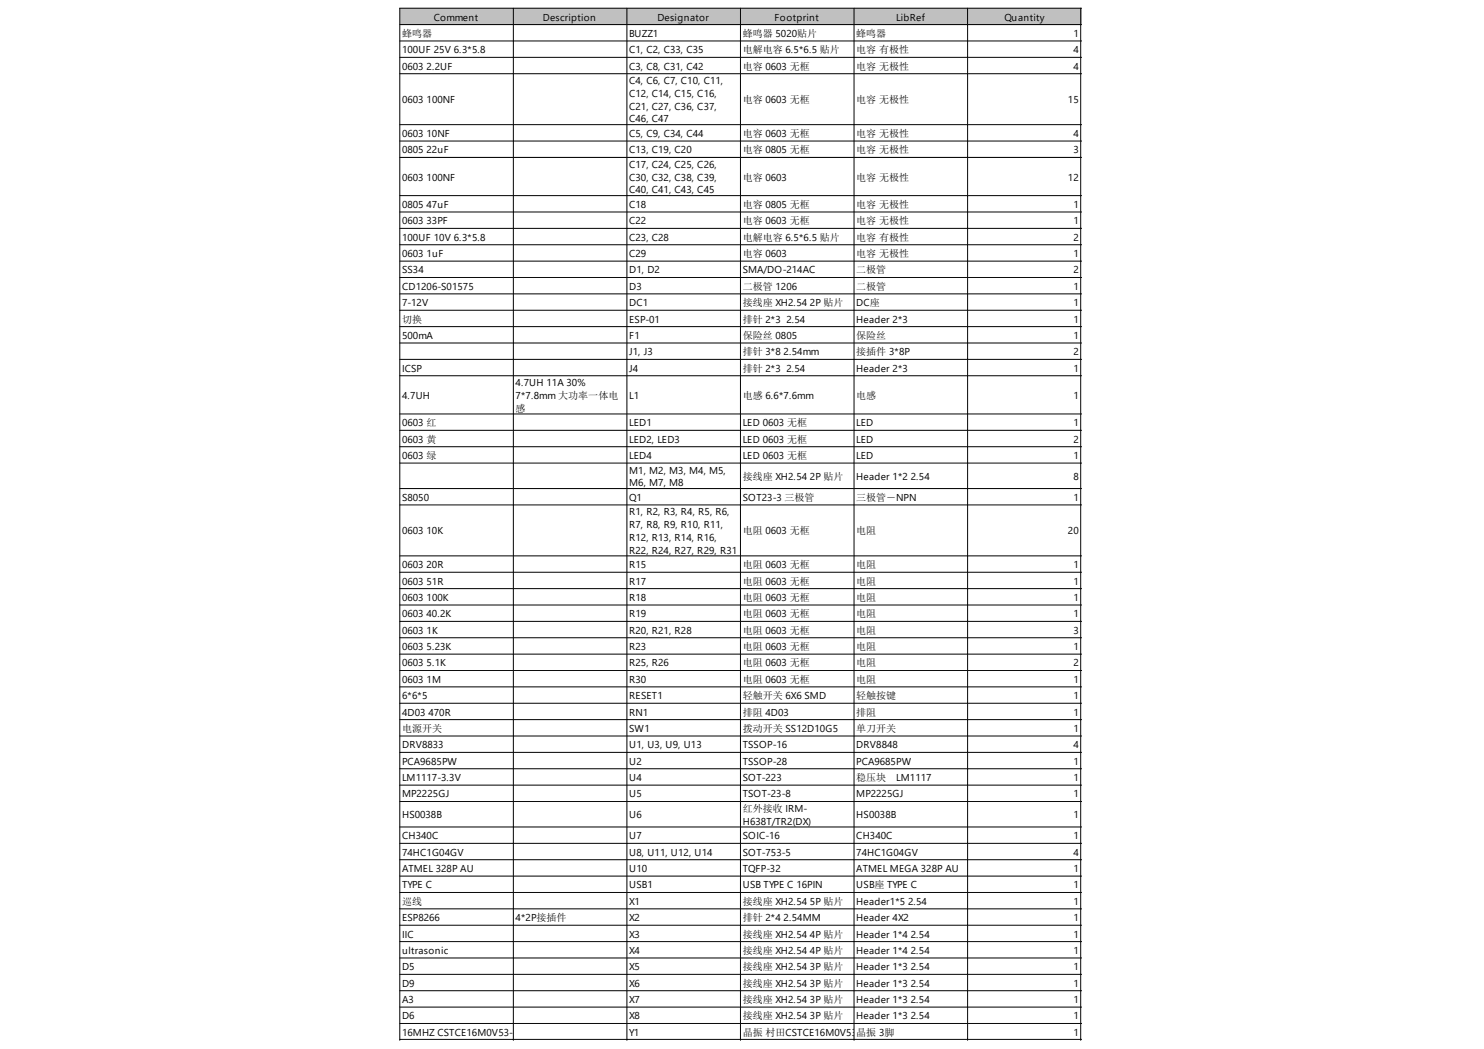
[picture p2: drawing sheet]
<svg xmlns="http://www.w3.org/2000/svg" width="297mm" height="210mm" viewBox="0 0 297 210" stroke-linecap="round" stroke-linejoin="round" font-family="sans-serif">
<defs><g id="words">
<g font-size="2">
<text x="86.8" y="4.1">Comment</text>
<text x="108.7" y="4.1">Description</text>
<text x="131.6" y="4.1">Designator</text>
<text x="155" y="4.1">Footprint</text>
<text x="179.4" y="4.1">LibRef</text>
<text x="201" y="4.1">Quantity</text>
<text x="80.5" y="10.7">100UF 25V 6.3*5.8</text>
<text x="80.5" y="7.4">蜂鸣器</text>
<text x="125.9" y="7.4">BUZZ1</text>
<text x="125.9" y="10.7">C1, C2, C33, C35</text>
<text x="148.7" y="7.4">蜂鸣器 5020贴片</text>
<text x="148.7" y="10.7">电解电容 6.5*6.5 贴片</text>
<text x="171.4" y="7.4">蜂鸣器</text>
<text x="171.4" y="10.7">电容 有极性</text>
<text x="214.9" y="7.4">1</text>
<text x="214.9" y="10.7">4</text>
<text x="80.5" y="13.9">0603</text>
<text x="85.4" y="13.9">2.2UF</text>
<text x="125.9" y="13.9">C3, C8, C31, C42</text>
<text x="125.9" y="16.8">C4, C6, C7, C10, C11,</text>
<text x="148.7" y="13.9">电容 0603 无框</text>
<text x="171.4" y="13.9">电容 无极性</text>
<text x="214.9" y="13.9">4</text>
<text x="80.5" y="20.7">0603</text>
<text x="85.4" y="20.7">100NF</text>
<text x="125.9" y="19.4">C12, C14, C15, C16,</text>
<text x="125.9" y="21.9">C21, C27, C36, C37,</text>
<text x="148.7" y="20.7">电容 0603 无框</text>
<text x="171.4" y="20.7">电容 无极性</text>
<text x="213.8" y="20.7">15</text>
<text x="80.5" y="27.4">0603</text>
<text x="85.4" y="27.4">10NF</text>
<text x="125.9" y="24.5">C46, C47</text>
<text x="125.9" y="27.4">C5, C9, C34, C44</text>
<text x="148.7" y="27.4">电容 0603 无框</text>
<text x="171.4" y="27.4">电容 无极性</text>
<text x="214.9" y="27.4">4</text>
<text x="80.5" y="30.7">0805</text>
<text x="85.4" y="30.7">22uF</text>
<text x="125.9" y="30.7">C13, C19, C20</text>
<text x="125.9" y="33.6">C17, C24, C25, C26,</text>
<text x="148.7" y="30.7">电容 0805 无框</text>
<text x="171.4" y="30.7">电容 无极性</text>
<text x="214.9" y="30.7">3</text>
<text x="80.5" y="36.1">0603</text>
<text x="80.5" y="41.6">0805</text>
<text x="85.4" y="36.1">100NF</text>
<text x="85.4" y="41.6">47uF</text>
<text x="125.9" y="36.1">C30, C32, C38, C39,</text>
<text x="125.9" y="38.7">C40, C41, C43, C45</text>
<text x="125.9" y="41.6">C18</text>
<text x="148.7" y="36.1">电容 0603</text>
<text x="148.7" y="41.6">电容 0805 无框</text>
<text x="171.4" y="36.1">电容 无极性</text>
<text x="171.4" y="41.6">电容 无极性</text>
<text x="213.8" y="36.1">12</text>
<text x="214.9" y="41.6">1</text>
<text x="80.5" y="44.9">0603</text>
<text x="85.4" y="44.9">33PF</text>
<text x="125.9" y="44.9">C22</text>
<text x="148.7" y="44.9">电容 0603 无框</text>
<text x="171.4" y="44.9">电容 无极性</text>
<text x="214.9" y="44.9">1</text>
<text x="80.5" y="48.2">100UF 10V 6.3*5.8</text>
<text x="80.5" y="51.4">0603</text>
<text x="85.4" y="51.4">1uF</text>
<text x="125.9" y="48.2">C23, C28</text>
<text x="125.9" y="51.4">C29</text>
<text x="148.7" y="48.2">电解电容 6.5*6.5 贴片</text>
<text x="148.7" y="51.4">电容 0603</text>
<text x="171.4" y="48.2">电容 有极性</text>
<text x="171.4" y="51.4">电容 无极性</text>
<text x="214.9" y="48.2">2</text>
<text x="214.9" y="51.4">1</text>
<text x="80.5" y="54.7">SS34</text>
<text x="80.5" y="58">CD1206-S01575</text>
<text x="125.9" y="54.7">D1, D2</text>
<text x="125.9" y="58">D3</text>
<text x="148.7" y="54.7">SMA/DO-214AC</text>
<text x="148.7" y="58">二极管 1206</text>
<text x="171.4" y="54.7">二极管</text>
<text x="171.4" y="58">二极管</text>
<text x="214.9" y="54.7">2</text>
<text x="214.9" y="58">1</text>
<text x="80.5" y="61.3">7-12V</text>
<text x="80.5" y="64.5">切换</text>
<text x="125.9" y="61.3">DC1</text>
<text x="125.9" y="64.5">ESP-01</text>
<text x="148.7" y="61.3">接线座 XH2.54</text>
<text x="148.7" y="64.5">排针 2*3</text>
<text x="157.4" y="64.5">2.54</text>
<text x="162.1" y="61.3">2P 贴片</text>
<text x="171.4" y="61.3">DC座</text>
<text x="171.4" y="64.5">Header 2*3</text>
<text x="214.9" y="61.3">1</text>
<text x="214.9" y="64.5">1</text>
<text x="80.5" y="67.8">500mA</text>
<text x="125.9" y="67.8">F1</text>
<text x="125.9" y="71.1">J1, J3</text>
<text x="148.7" y="67.8">保险丝 0805</text>
<text x="148.7" y="71.1">排针 3*8</text>
<text x="156.9" y="71.1">2.54mm</text>
<text x="171.4" y="67.8">保险丝</text>
<text x="171.4" y="71.1">接插件 3*8P</text>
<text x="214.9" y="67.8">1</text>
<text x="214.9" y="71.1">2</text>
<text x="80.5" y="74.4">ICSP</text>
<text x="103.2" y="77.3">4.7UH 11A 30%</text>
<text x="125.9" y="74.4">J4</text>
<text x="148.7" y="74.4">排针 2*3</text>
<text x="157.4" y="74.4">2.54</text>
<text x="171.4" y="74.4">Header 2*3</text>
<text x="214.9" y="74.4">1</text>
<text x="80.5" y="79.8">4.7UH</text>
<text x="103.2" y="79.8">7*7.8mm 大功率一体电</text>
<text x="103.2" y="82.4">感</text>
<text x="125.9" y="79.8">L1</text>
<text x="148.7" y="79.8">电感 6.6*7.6mm</text>
<text x="171.4" y="79.8">电感</text>
<text x="214.9" y="79.8">1</text>
<text x="80.5" y="85.3">0603 红</text>
<text x="80.5" y="88.6">0603 黄</text>
<text x="125.9" y="85.3">LED1</text>
<text x="125.9" y="88.6">LED2, LED3</text>
<text x="148.7" y="85.3">LED 0603 无框</text>
<text x="148.7" y="88.6">LED 0603 无框</text>
<text x="171.4" y="85.3">LED</text>
<text x="171.4" y="88.6">LED</text>
<text x="214.9" y="85.3">1</text>
<text x="214.9" y="88.6">2</text>
<text x="80.5" y="91.8">0603 绿</text>
<text x="125.9" y="91.8">LED4</text>
<text x="125.9" y="94.8">M1, M2, M3, M4, M5,</text>
<text x="148.7" y="91.8">LED 0603 无框</text>
<text x="171.4" y="91.8">LED</text>
<text x="214.9" y="91.8">1</text>
<text x="80.5" y="100.2">S8050</text>
<text x="125.9" y="97.3">M6, M7, M8</text>
<text x="125.9" y="100.2">Q1</text>
<text x="148.7" y="100.2">SOT23-3 三极管</text>
<text x="148.7" y="96">接线座 XH2.54</text>
<text x="162.1" y="96">2P 贴片</text>
<text x="171.4" y="96">Header 1*2</text>
<text x="171.4" y="100.2">三极管－NPN</text>
<text x="182.3" y="96">2.54</text>
<text x="214.9" y="96">8</text>
<text x="214.9" y="100.2">1</text>
<text x="80.5" y="107">0603</text>
<text x="85.4" y="107">10K</text>
<text x="125.9" y="103.1">R1, R2, R3, R4, R5, R6,</text>
<text x="125.9" y="105.7">R7, R8, R9, R10, R11,</text>
<text x="148.7" y="107">电阻 0603 无框</text>
<text x="171.4" y="107">电阻</text>
<text x="213.8" y="107">20</text>
<text x="80.5" y="113.7">0603</text>
<text x="85.4" y="113.7">20R</text>
<text x="125.9" y="108.2">R12, R13, R14, R16,</text>
<text x="125.9" y="110.8">R22, R24, R27, R29, R31</text>
<text x="125.9" y="113.7">R15</text>
<text x="148.7" y="113.7">电阻 0603 无框</text>
<text x="171.4" y="113.7">电阻</text>
<text x="214.9" y="113.7">1</text>
<text x="80.5" y="117">0603</text>
<text x="85.4" y="117">51R</text>
<text x="125.9" y="117">R17</text>
<text x="148.7" y="117">电阻 0603 无框</text>
<text x="171.4" y="117">电阻</text>
<text x="214.9" y="117">1</text>
<text x="80.5" y="120.2">0603</text>
<text x="80.5" y="123.5">0603</text>
<text x="85.4" y="120.2">100K</text>
<text x="85.4" y="123.5">40.2K</text>
<text x="125.9" y="120.2">R18</text>
<text x="125.9" y="123.5">R19</text>
<text x="148.7" y="120.2">电阻 0603 无框</text>
<text x="148.7" y="123.5">电阻 0603 无框</text>
<text x="171.4" y="120.2">电阻</text>
<text x="171.4" y="123.5">电阻</text>
<text x="214.9" y="120.2">1</text>
<text x="214.9" y="123.5">1</text>
<text x="80.5" y="126.8">0603</text>
<text x="80.5" y="130.1">0603</text>
<text x="85.4" y="126.8">1K</text>
<text x="85.4" y="130.1">5.23K</text>
<text x="125.9" y="126.8">R20, R21, R28</text>
<text x="125.9" y="130.1">R23</text>
<text x="148.7" y="126.8">电阻 0603 无框</text>
<text x="148.7" y="130.1">电阻 0603 无框</text>
<text x="171.4" y="126.8">电阻</text>
<text x="171.4" y="130.1">电阻</text>
<text x="214.9" y="126.8">3</text>
<text x="214.9" y="130.1">1</text>
<text x="80.5" y="133.3">0603</text>
<text x="80.5" y="136.6">0603</text>
<text x="85.4" y="133.3">5.1K</text>
<text x="85.4" y="136.6">1M</text>
<text x="125.9" y="133.3">R25, R26</text>
<text x="125.9" y="136.6">R30</text>
<text x="148.7" y="133.3">电阻 0603 无框</text>
<text x="148.7" y="136.6">电阻 0603 无框</text>
<text x="171.4" y="133.3">电阻</text>
<text x="171.4" y="136.6">电阻</text>
<text x="214.9" y="133.3">2</text>
<text x="214.9" y="136.6">1</text>
<text x="80.5" y="139.9">6*6*5</text>
<text x="80.5" y="143.2">4D03</text>
<text x="85.7" y="143.2">470R</text>
<text x="125.9" y="139.9">RESET1</text>
<text x="125.9" y="143.2">RN1</text>
<text x="148.7" y="139.9">轻触开关 6X6 SMD</text>
<text x="148.7" y="143.2">排阻 4D03</text>
<text x="171.4" y="139.9">轻触按键</text>
<text x="171.4" y="143.2">排阻</text>
<text x="214.9" y="139.9">1</text>
<text x="214.9" y="143.2">1</text>
<text x="80.5" y="149.7">DRV8833</text>
<text x="80.5" y="146.5">电源开关</text>
<text x="125.9" y="146.5">SW1</text>
<text x="125.9" y="149.7">U1, U3, U9, U13</text>
<text x="148.7" y="149.7">TSSOP-16</text>
<text x="148.7" y="146.5">拨动开关 SS12D10G5</text>
<text x="171.4" y="149.7">DRV8848</text>
<text x="171.4" y="146.5">单刀开关</text>
<text x="214.9" y="146.5">1</text>
<text x="214.9" y="149.7">4</text>
<text x="80.5" y="153">PCA9685PW</text>
<text x="125.9" y="153">U2</text>
<text x="148.7" y="153">TSSOP-28</text>
<text x="171.4" y="153">PCA9685PW</text>
<text x="214.9" y="153">1</text>
<text x="80.5" y="156.3">LM1117-3.3V</text>
<text x="80.5" y="159.6">MP2225GJ</text>
<text x="125.9" y="156.3">U4</text>
<text x="125.9" y="159.6">U5</text>
<text x="148.7" y="156.3">SOT-223</text>
<text x="148.7" y="159.6">TSOT-23-8</text>
<text x="171.4" y="159.6">MP2225GJ</text>
<text x="171.4" y="156.3">稳压块</text>
<text x="179.4" y="156.3">LM1117</text>
<text x="214.9" y="156.3">1</text>
<text x="214.9" y="159.6">1</text>
<text x="80.5" y="163.7">HS0038B</text>
<text x="80.5" y="167.9">CH340C</text>
<text x="125.9" y="163.7">U6</text>
<text x="125.9" y="167.9">U7</text>
<text x="148.7" y="165">H638T/TR2(DX)</text>
<text x="148.7" y="167.9">SOIC-16</text>
<text x="148.7" y="162.5">红外接收 IRM-</text>
<text x="171.4" y="163.7">HS0038B</text>
<text x="171.4" y="167.9">CH340C</text>
<text x="214.9" y="163.7">1</text>
<text x="214.9" y="167.9">1</text>
<text x="80.5" y="171.2">74HC1G04GV</text>
<text x="125.9" y="171.2">U8, U11, U12, U14</text>
<text x="148.7" y="171.2">SOT-753-5</text>
<text x="171.4" y="171.2">74HC1G04GV</text>
<text x="214.9" y="171.2">4</text>
<text x="80.5" y="174.5">ATMEL 328P AU</text>
<text x="80.5" y="177.8">TYPE C</text>
<text x="125.9" y="174.5">U10</text>
<text x="125.9" y="177.8">USB1</text>
<text x="148.7" y="174.5">TQFP-32</text>
<text x="148.7" y="177.8">USB TYPE C 16PIN</text>
<text x="171.4" y="174.5">ATMEL MEGA 328P AU</text>
<text x="171.4" y="177.8">USB座 TYPE C</text>
<text x="214.9" y="174.5">1</text>
<text x="214.9" y="177.8">1</text>
<text x="80.5" y="184.3">ESP8266</text>
<text x="80.5" y="181">巡线</text>
<text x="103.2" y="184.3">4*2P接插件</text>
<text x="125.9" y="181">X1</text>
<text x="125.9" y="184.3">X2</text>
<text x="148.7" y="181">接线座 XH2.54</text>
<text x="148.7" y="184.3">排针 2*4</text>
<text x="156.9" y="184.3">2.54MM</text>
<text x="162.1" y="181">5P 贴片</text>
<text x="171.4" y="181">Header1*5</text>
<text x="171.4" y="184.3">Header 4X2</text>
<text x="181.8" y="181">2.54</text>
<text x="214.9" y="181">1</text>
<text x="214.9" y="184.3">1</text>
<text x="80.5" y="187.6">IIC</text>
<text x="80.5" y="190.9">ultrasonic</text>
<text x="125.9" y="187.6">X3</text>
<text x="125.9" y="190.9">X4</text>
<text x="148.7" y="187.6">接线座 XH2.54</text>
<text x="148.7" y="190.9">接线座 XH2.54</text>
<text x="162.1" y="187.6">4P 贴片</text>
<text x="162.1" y="190.9">4P 贴片</text>
<text x="171.4" y="187.6">Header 1*4</text>
<text x="171.4" y="190.9">Header 1*4</text>
<text x="182.3" y="187.6">2.54</text>
<text x="182.3" y="190.9">2.54</text>
<text x="214.9" y="187.6">1</text>
<text x="214.9" y="190.9">1</text>
<text x="80.5" y="194.1">D5</text>
<text x="80.5" y="197.4">D9</text>
<text x="125.9" y="194.1">X5</text>
<text x="125.9" y="197.4">X6</text>
<text x="148.7" y="194.1">接线座 XH2.54</text>
<text x="148.7" y="197.4">接线座 XH2.54</text>
<text x="162.1" y="194.1">3P 贴片</text>
<text x="162.1" y="197.4">3P 贴片</text>
<text x="171.4" y="194.1">Header 1*3</text>
<text x="171.4" y="197.4">Header 1*3</text>
<text x="182.3" y="194.1">2.54</text>
<text x="182.3" y="197.4">2.54</text>
<text x="214.9" y="194.1">1</text>
<text x="214.9" y="197.4">1</text>
<text x="80.5" y="200.7">A3</text>
<text x="80.5" y="204">D6</text>
<text x="125.9" y="200.7">X7</text>
<text x="125.9" y="204">X8</text>
<text x="148.7" y="200.7">接线座 XH2.54</text>
<text x="148.7" y="204">接线座 XH2.54</text>
<text x="162.1" y="200.7">3P 贴片</text>
<text x="162.1" y="204">3P 贴片</text>
<text x="171.4" y="200.7">Header 1*3</text>
<text x="171.4" y="204">Header 1*3</text>
<text x="182.3" y="200.7">2.54</text>
<text x="182.3" y="204">2.54</text>
<text x="214.9" y="200.7">1</text>
<text x="214.9" y="204">1</text>
<text x="80.5" y="207.3">16MHZ CSTCE16M0V53-R0</text>
<text x="125.9" y="207.3">Y1</text>
<text x="148.7" y="207.3">晶振 村田CSTCE16M0V53晶振 3脚</text>
<text x="171.6" y="207.3">-R0</text>
<text x="214.9" y="207.3">1</text>
</g>
</g></defs>
<g fill="#c0c0c0">
<path d="M80.1 1.7h22.7v3.3h-22.7z" fill-rule="evenodd"/>
<path d="M102.7 1.7h22.9v3.3h-22.9z" fill-rule="evenodd"/>
<path d="M125.4 1.7h22.9v3.3h-22.9z" fill-rule="evenodd"/>
<path d="M148.1 1.7h22.9v3.3h-22.9z" fill-rule="evenodd"/>
<path d="M170.9 1.7h22.9v3.3h-22.9z" fill-rule="evenodd"/>
<path d="M193.6 1.7h22.9v3.3h-22.9z" fill-rule="evenodd"/>
</g>
<g fill="none" stroke="#000" stroke-width=".2">
<path d="M80 4.9h136.5M80 8.2h136.5M80 11.5h136.5M80 14.8h136.5M102.8 1.6v206.6M125.5 1.6v206.6M148.2 1.6v206.6M170.9 1.6v206.6M193.7 1.6v206.6M216.3 1.6v206.6M216.5 1.6h-136.5v206.6M80 24.9h136.5"/>
<path d="M80 28.2h136.5M80 31.5h136.5M80 39.1h136.5M80 42.4h136.5M80 45.7h136.5M80 49h136.5M80 52.3h136.5M80 55.5h136.5M80 58.8h136.5M80 62.1h136.5M80 65.4h136.5M80 68.6h136.5"/>
<path d="M80 71.9h136.5M80 75.2h136.5M80 82.8h136.5M80 86.1h136.5M80 89.4h136.5M80 92.7h136.5M80 97.8h136.5M80 101h136.5M80 111.2h136.5M80 114.5h136.5M80 117.8h136.5M80 121.1h136.5"/>
<path d="M80 124.3h136.5M80 127.6h136.5M80 130.9h136.5M80 134.2h136.5M80 137.4h136.5M80 140.7h136.5M80 144h136.5M80 147.3h136.5M80 150.5h136.5M80 153.8h136.5M80 157.1h136.5M80 160.4h136.5"/>
<path d="M80 165.5h136.5M80 168.8h136.5M80 172h136.5M80 175.3h136.5M80 178.6h136.5M80 181.9h136.5M80 185.1h136.5M80 188.4h136.5M80 191.7h136.5M80 195h136.5M80 198.2h136.5M80 201.5h136.5"/>
<path d="M80 204.8h136.5M80 208h136.5"/>
</g>
<use href="#words"/>
</svg>
